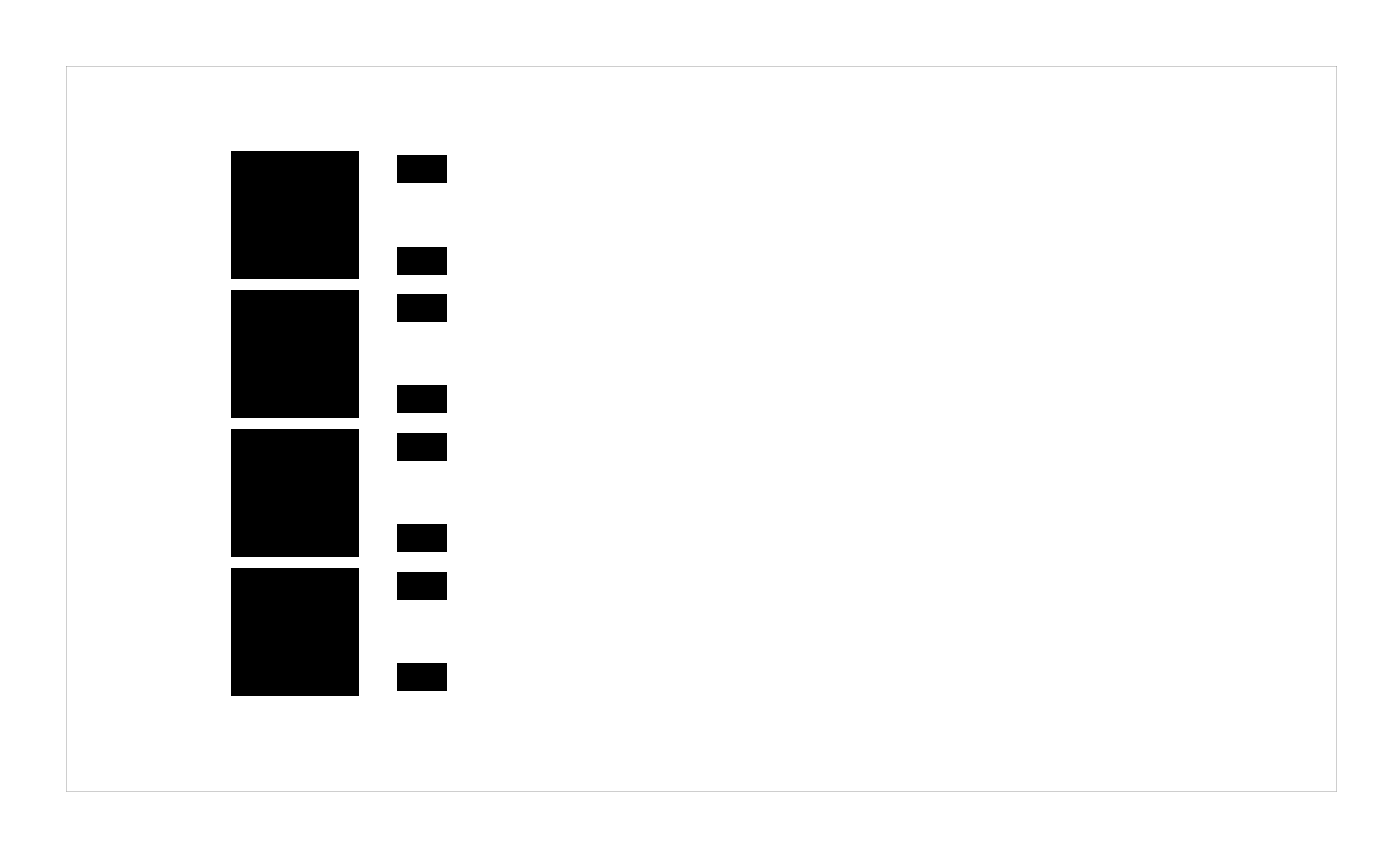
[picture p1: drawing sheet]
<svg xmlns="http://www.w3.org/2000/svg" width="77mm" height="47mm" viewBox="0 0 77 47" stroke-linecap="round" stroke-linejoin="round" font-family="sans-serif">
<g fill="#000">
<path d="M12.7 8.3h7v7h-7zM21.8 16.2h2.7v1.5h-2.7zM21.8 8.6h2.7v1.5h-2.7zM21.8 13.6h2.7v1.5h-2.7zM12.7 31.2h7v7h-7zM12.7 23.5h7v7h-7zM12.7 15.9h7v7h-7zM21.8 31.4h2.7v1.5h-2.7zM21.8 36.4h2.7v1.5h-2.7zM21.8 23.8h2.7v1.5h-2.7zM21.8 28.8h2.7v1.5h-2.7zM21.8 21.2h2.7v1.5h-2.7z"/>
<path d="M3.6 3.6h69.8v39.8h-69.8zM3.6 3.6v39.8h69.8v-39.8z"/>
</g>
</svg>
